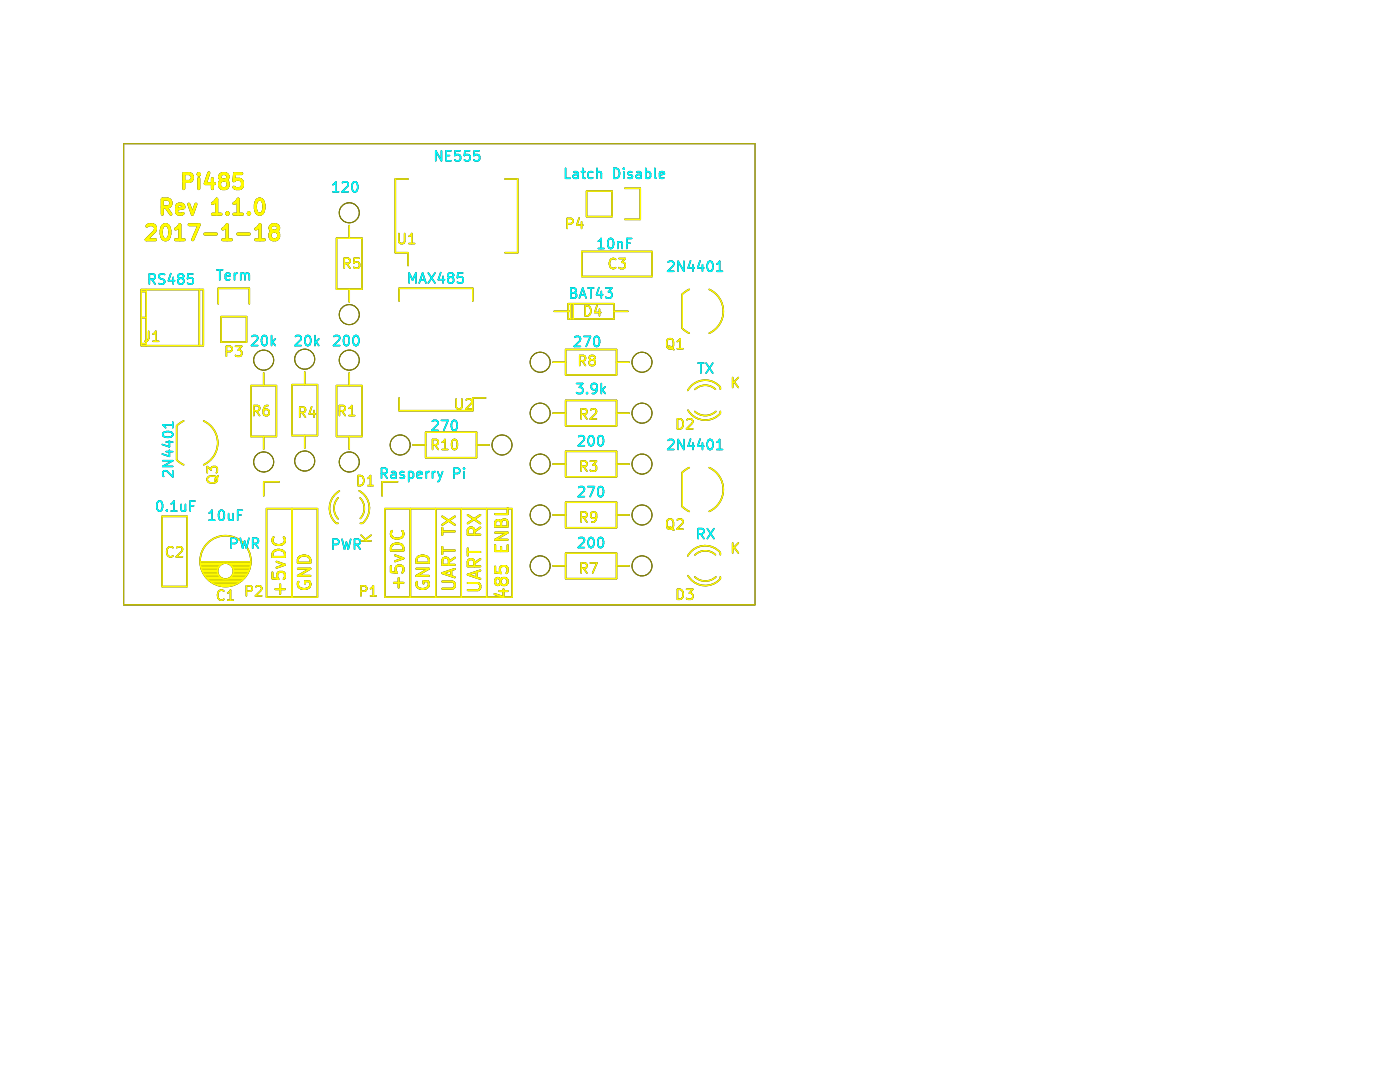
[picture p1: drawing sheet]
<svg xmlns="http://www.w3.org/2000/svg" width="140mm" height="108mm" viewBox="0 0 140 108" stroke-linecap="round" stroke-linejoin="round" font-family="sans-serif">
<g fill="none" stroke="#000" stroke-width=".1">
<path d="M12.3 14.3h63v46h-63z"/>
<circle cx="26.3" cy="35.9" r="1"/>
<circle cx="30.4" cy="35.8" r="1"/>
<circle cx="34.9" cy="31.4" r="1"/>
<circle cx="34.9" cy="21.2" r="1"/>
<circle cx="34.9" cy="35.9" r="1"/>
<circle cx="53.9" cy="36.1" r="1"/>
<circle cx="64.1" cy="36.1" r="1"/>
<circle cx="26.3" cy="46.1" r="1"/>
<circle cx="30.4" cy="46" r="1"/>
<circle cx="34.9" cy="46.1" r="1"/>
<circle cx="39.9" cy="44.4" r="1"/>
<circle cx="50.1" cy="44.4" r="1"/>
<circle cx="53.9" cy="51.4" r="1"/>
<circle cx="53.9" cy="56.5" r="1"/>
<circle cx="53.9" cy="46.3" r="1"/>
<circle cx="53.9" cy="41.2" r="1"/>
<circle cx="64.1" cy="51.4" r="1"/>
<circle cx="64.1" cy="41.2" r="1"/>
<circle cx="64.1" cy="56.5" r="1"/>
<circle cx="64.1" cy="46.3" r="1"/>
</g>
<g fill="none" stroke="#000" stroke-width=".2">
<path d="M27.2 57.1v.6l.6 .1-.1-.2v-.4l.2-.1h.4l.1 .2v.3l-.1 .2M27.3 53.6a.5 .5 0 0 0 0 .6 .5 .5 0 0 0 .6 .2 .47 .47 0 0 0 .5-.3 .47 .47 0 0 0-.1-.5M27.4 55a.65 .65 0 0 1 .7-.1 .65 .65 0 0 1 .3 .7h-1.2v-.3zM27.5 58.8h.9M27.6 56l.8 .3-.8 .3M28 58.3v1M29.7 56.7h1.3l-1.3 .8h1.3M29.8 58a.58 .58 0 0 0 .2 .7 .58 .58 0 0 0 .7 0 .43 .43 0 0 0 .2-.7h-.5v.2M29.8 55.7a.71 .71 0 0 1 1.2 .1v.3h-1.3zM39 56.5v.6h.6l-.1-.1v-.5l.2-.1 .4 .1 .2 .2v.3l-.2 .1M39.1 53a.5 .5 0 0 0 0 .6 .5 .5 0 0 0 .6 .1 .47 .47 0 0 0 .5-.2 .47 .47 0 0 0-.1-.5M39.2 54.3a.65 .65 0 0 1 .7 0 .65 .65 0 0 1 .4 .6h-1.3v-.3z"/>
<path d="M39.3 58.1h1M39.4 55.4l.9 .3-.9 .3M39.8 57.7v.9M41.5 56.7h1.3l-1.3 .8h1.3M41.6 58a.58 .58 0 0 0 .2 .7 .58 .58 0 0 0 .7 0 .43 .43 0 0 0 .2-.7h-.4v.2M41.7 55.5a.65 .65 0 0 1 .8 0 .65 .65 0 0 1 .3 .6h-1.3v-.3zM44.1 58h1l.3 .3-.1 .3-.2 .1h-1M44.1 52.7v.7M44.1 54.6v.7M44.1 54.9h1.3M44.1 53h1.3M44.1 51.5l1.3 .9"/>
<path d="M44.8 56.4v-.5a.34 .34 0 0 0-.3-.3 .34 .34 0 0 0-.4 .3v.5h1.3M45 56.9v.6M45.4 56.8l-1.3 .4 1.3 .4M45.4 55.6l-.6 .5M45.4 51.5l-1.3 .9M46.7 58.2h1l.2 .2v.2l-.2 .3h-1M46.7 54.7v.7M46.7 55.1h1.2M46.7 51.4l1.2 .8M47.3 56.5v-.5a.34 .34 0 0 0-.3-.2 .34 .34 0 0 0-.3 .2v.5h1.2M47.3 53.3v-.4a.34 .34 0 0 0-.3-.3 .34 .34 0 0 0-.3 .3v.4h1.2M47.6 57v.6"/>
<path d="M47.9 56.9l-1.2 .4 1.2 .4M47.9 55.8l-.6 .4M47.9 52.6l-.6 .4M47.9 51.4l-1.2 .8M49.4 54.4v.6h1.3v-.6M49.4 56.5v.6l.6 .1-.1-.2v-.4l.2-.1h.4l.2 .2v.3l-.2 .2M49.4 53.1h1.3l-1.3 .8h1.3M49.5 52a.3 .3 0 0 1 .3-.1 .3 .3 0 0 1 .2 .2 .33 .33 0 0 1 .3-.3 .33 .33 0 0 1 .4 .3v.4h-1.3zM49.8 59h.9M49.9 57.9l-.2-.2h-.2l-.1 .2v.2l.2 .3 .2-.1 .1-.2M49.9 57.9l.3-.2h.3l.2 .2-.1 .4-.2 .1h-.2l-.3-.3M49.9 57.9v.2"/>
<path d="M50 52.1v.4M50 54.6v.4M50.2 58.8v.8l-.9-.3M50.7 50.7v.6h-1.3"/>
</g>
<g fill="none" stroke="#000" stroke-width=".3">
<path d="M18.3 18.1h.6a.41 .41 0 0 0 .3-.4 .41 .41 0 0 0-.3-.4h-.6v1.5M19.8 17.3v.2M19.8 17.8v1M19.8 17.3v.1v.1M19.8 17.3l.1 .1-.1 .1M20.8 17.2l-.3 1.1h.9M21.2 17.8v1M22.2 18l-.1-.1a.31 .31 0 0 1-.2-.3 .31 .31 0 0 1 .3-.3l.4 .1a.31 .31 0 0 1 .2 .3 .31 .31 0 0 1-.3 .3M22.2 18l-.3 .2 .1 .5 .2 .1h.3l.3-.3v-.3l-.3-.2M22.2 18h.3M24.1 17.3h-.7l-.1 .7 .3-.1 .5 .1 .1 .2-.1 .5-.2 .1h-.3l-.3-.1M14.7 22.6l.2-.2h.3a.41 .41 0 0 1 .2 .7l-.8 .8h.9"/>
<path d="M16.2 20.7h.6a.41 .41 0 0 0 .3-.4 .41 .41 0 0 0-.3-.4h-.6v1.5M16.2 22.6a.36 .36 0 0 1 .4-.2 .36 .36 0 0 1 .3 .3 .88 .88 0 0 1-.3 1.2 .38 .38 0 0 1-.4-.3 1.28 1.28 0 0 1 0-1zM16.6 20.7l.5 .7M17.5 23.9h.9M17.5 22.8l.4-.4v1.5M17.6 20.9l.7-.2v-.3h-.5l-.2 .2 .1 .7 .1 .1 .5-.1M18.8 20.4l.4 1 .4-1M18.9 22.4h1l-.7 1.5M20.4 23.3h1.2M21.2 21.4h.9M21.2 20.3l.4-.4v1.5M22.2 23.9h.9"/>
<path d="M22.2 22.8l.5-.4v1.5M22.7 21.2l.1 .1-.1 .1M22.7 21.2l-.1 .1 .1 .1M22.7 21.2v.2M23.3 21.4h.9M23.3 20.3l.5-.4v1.5M23.7 23.3h1.2M24.8 21.2l.1 .1-.1 .1M24.8 21.2v.1v.1M24.8 21.2v.2M25.5 23.9h.9M25.5 22.8l.4-.4v1.5"/>
<path d="M25.6 20a.36 .36 0 0 1 .4-.1 .36 .36 0 0 1 .3 .3 .88 .88 0 0 1-.3 1.2 .38 .38 0 0 1-.4-.3 1.28 1.28 0 0 1 0-1.1zM27.2 23.1l-.1-.1a.31 .31 0 0 1-.1-.3 .31 .31 0 0 1 .2-.3l.5 .1a.31 .31 0 0 1 .1 .3 .31 .31 0 0 1-.3 .3M27.2 23.1l-.3 .2v.3l.3 .3h.3l.3-.3-.1-.4-.2-.1M27.2 23.1h.3"/>
</g>
<g fill="none" stroke="#000" stroke-width=".15">
<path d="M33.2 19.1h.6M33.2 18.4l.3-.3v1M34.2 18.2l.4-.1 .1 .1v.2l-.6 .7h.6M35.2 18.2l.2-.1a.53 .53 0 0 1 .3 .5 .53 .53 0 0 1-.3 .5l-.2-.1-.1-.2zM40.7 17.9h-1.3v7.3h1.3v1.3M44.1 15v1l-.6-1v1M44.5 15.5h.4M45 15h-.5v1h.5M45.9 15h-.5v.5l.1-.1 .4 .1 .1 .1-.1 .3-.1 .1-.4-.1M46.9 15h-.5l-.1 .5 .2-.1 .3 .1 .1 .1v.3l-.2 .1-.4-.1M47.8 15h-.5v.5l.1-.1 .4 .1 .1 .1-.1 .3-.1 .1-.4-.1M50.4 17.9h1.3v7.3h-1.3"/>
<path d="M56.4 16.8v1h.5M57.2 17.2h.4l.1 .6M57.7 17.4h-.4a.2 .2 0 0 0-.1 .2 .2 .2 0 0 0 .1 .2l.4-.1M58 17.1h.4M58.2 16.8v.8l.2 .2M58.5 19.1h2.6v2.5h-2.6zM59.2 17.2l-.3-.1-.2 .2v.3l.1 .1h.4M59.6 16.8v1M59.6 17.2l.1-.1 .3 .1v.6M61.2 16.8a.51 .51 0 0 1 .6 .5 .51 .51 0 0 1-.6 .5zM62.2 16.8v.1M62.2 17.1v.7"/>
<path d="M62.3 18.8h1.6v3.1h-1.6M63.1 17.2l-.3-.1-.1 .2v.1l.4 .1v.2h-.4M63.5 17.2h.4l.1 .6M64 17.4h-.4a.2 .2 0 0 0-.1 .2 .2 .2 0 0 0 .1 .2l.4-.1M64.4 17.2l.3-.1 .2 .2v.3l-.1 .1h-.4M64.4 16.8v1M65.3 16.8v.8l.2 .2M65.8 17.5l.5-.1-.1-.2-.2-.1-.2 .2 .1 .4h.3M14.1 28.9h6.2v5.6h-6.2zM14.1 31.7h.5M14.1 34.3h.5M14.1 29.1h.5"/>
<path d="M14.6 28.9v5.6M14.8 33.1v.7a.32 .32 0 0 1-.3 .3M14.9 27.9l.5-.1 .1-.1-.1-.3-.1-.1h-.4v1M15.1 27.9l.4 .4M15.3 34.1h.5M15.3 33.3l.2-.2v1M16.4 27.4l-.4-.1-.1 .2 .1 .3 .4 .2v.2l-.2 .1h-.3M17 27.3l-.2 .7h.6M17.3 27.7v.6M18 27.8l-.2-.2 .2-.3h.1l.2 .2-.2 .3M18 27.8l-.2 .2v.1l.2 .2h.1l.2-.2v-.1l-.2-.2M18 27.8h.1"/>
<path d="M19.2 27.3h-.4l-.1 .5 .2-.1 .3 .1 .1 .1-.1 .3-.1 .1-.4-.1M19.9 28.9v5.6M21.6 26.9h.6M21.8 30.3v-1.5h3.1v1.5M21.9 26.9v1M22.1 31.6h2.5v2.5h-2.5zM22.5 27.6l.5-.1-.1-.2h-.3l-.1 .1v.5h.4M22.6 35.1l.5-.1 .1-.1-.1-.3h-.1h-.4v1M23.4 27.3v.6M23.5 34.6h.6l-.3 .3 .3 .1v.5l-.2 .1h-.3l-.1-.1M23.7 27.3h-.2l-.1 .2M24 27.4l.3-.1 .1 .1"/>
<path d="M24 27.3v.6M24.4 27.4l.2-.1h.2l.1 .6M24.4 27.4v.5M25 38.5h2.6v5.1h-2.6zM25.1 33.6l.4-.1 .2 .1v.2l-.6 .7h.6M26.2 33.5h.1a.53 .53 0 0 1 .4 .5 .53 .53 0 0 1-.4 .5 .66 .66 0 0 1-.1-1zM26.3 37.2v1.3M27.1 33.5v1M27.2 34.1l.3 .4M27.5 33.8l-.4 .4M29.1 38.4h2.6v5.1h-2.6zM29.5 33.6l.4-.1 .1 .1 .1 .2-.7 .7h.7"/>
<path d="M30.4 37.1v1.3M30.5 33.6l.2-.1a.53 .53 0 0 1 .3 .5 .53 .53 0 0 1-.3 .5l-.2-.1-.1-.3zM31.4 33.5v1M31.5 34.1l.3 .4M31.8 33.8l-.4 .4M33.3 33.6l.4-.1 .2 .1v.2l-.6 .7h.6M33.6 38.5h2.5v5.1h-2.5zM33.6 23.8h2.5v5.1h-2.5zM34.4 26.3l.4-.1 .1-.1v-.2l-.2-.1h-.3v1M34.4 33.6l.1-.1a.53 .53 0 0 1 .4 .5 .53 .53 0 0 1-.4 .5l-.1-.1-.1-.3zM34.6 26.3l.3 .5M34.9 22.5v1.3"/>
<path d="M34.9 28.9v1.2M34.9 37.2v1.3M35.3 33.6l.2-.1a.53 .53 0 0 1 .3 .5 .53 .53 0 0 1-.3 .5l-.2-.1-.1-.3zM35.8 25.8h-.4l-.1 .4 .1-.1 .4 .1 .1 .1-.1 .4-.1 .1-.4-.1M39.8 23.3v.8l.2 .2h.2l.2-.2v-.8M39.8 39.7v1.3h7.4v-1.3h1.3M39.8 30v-1.2h7.4v1.2M40.8 24.3h.6M40.8 23.6l.3-.3v1M40.8 28.2v-1l.4 .8 .3-.8v1M41.8 28.2l.4-1 .3 1M41.9 28h.5"/>
<path d="M42.7 27.2l.7 1M43.4 27.2l-.7 1M44 27.2l-.3 .7h.7M44.2 27.6v.6M44.9 27.7l-.2-.2 .2-.3h.2l.2 .2-.2 .3M44.9 27.7l-.2 .2v.2l.2 .1h.3l.1-.2v-.1l-.2-.2M44.9 27.7h.2M45.5 39.8v.8l.2 .2h.2l.2-.2v-.8M46.2 27.2h-.5l-.1 .5 .2-.1 .3 .1 .1 .1v.3l-.2 .1-.4-.1M46.5 39.9l.4-.1 .1 .1 .1 .2-.6 .7h.6M55.2 36.1h1.2M55.3 31.1h1.5"/>
<path d="M56.4 40h5.1v2.5h-5.1zM56.4 34.9h5.1v2.5h-5.1zM56.6 22.3h.5l.1-.2-.1-.2-.1-.1h-.4v1M56.7 30.3h4.6v1.5h-4.6zM56.9 30.3v1.5M57 28.7h.3l.1 .1 .1 .2-.2 .2a.27 .27 0 0 1 .2 .3 .27 .27 0 0 1-.2 .2h-.3zM57 29.2h.3M57.2 30.3v1.5M57.3 33.7l.4-.1 .2 .1v.1l-.6 .8h.6M57.5 38.3h.6l-.3 .3 .3 .1v.5l-.1 .1h-.3l-.2-.1M57.8 21.7l-.2 .8h.6M57.8 29.7l.3-1 .4 1"/>
<path d="M57.8 36l.5-.1 .1-.1v-.2l-.2-.1h-.4v1M57.9 29.5h.5M58 22.1v.7M58.1 25.1h7v2.5h-7zM58.1 36l.3 .5M58.3 33.6h.6l-.4 1M58.4 30.5a.51 .51 0 0 1 .6 .5 .51 .51 0 0 1-.6 .5zM58.6 39.2v.1M58.7 28.7h.5M59 28.7v1M59 35.9l-.2-.2 .2-.2h.2l.2 .2-.2 .2M59 35.9l-.2 .2v.3l.2 .1h.2l.2-.2v-.2l-.2-.2"/>
<path d="M59 35.9h.2M59.3 33.7l.2-.1a.53 .53 0 0 1 .3 .5 .53 .53 0 0 1-.3 .5l-.2-.1v-.3zM59.6 38.7l-.2 .2h-.2l-.2-.2 .1-.4h.3l.1 .1a.66 .66 0 0 1-.2 .9h-.2M59.6 30.5l-.3 .7h.7M59.7 24.8h.6M59.7 24.1l.3-.3v1M59.8 28.7l-.3 .7h.6M59.8 30.8v.7M60 29.1v.6M60 38.3v1M60.1 38.9l.3 .4M60.4 38.6l-.4 .4"/>
<path d="M60.4 28.7h.7l-.4 .4 .3 .1v.4l-.1 .1h-.3l-.2-.1M60.7 23.9l.2-.1a.53 .53 0 0 1 .3 .5 .53 .53 0 0 1-.3 .5l-.2-.1v-.3zM61.3 31.1h1.4M61.4 25.9a.4 .4 0 0 0-.5 0 .4 .4 0 0 0-.1 .5 .37 .37 0 0 0 .2 .3 .37 .37 0 0 0 .4 0M61.5 36.1h1.3M61.7 24.1v.7M61.7 24.2l.1-.1 .2 .1 .1 .6M61.8 25.8h.6l-.3 .4 .2 .1v.4l-.1 .1h-.3l-.1-.1M62.6 24.3h.3M63 23.8h-.4v1M66.7 26.2l.3-.1 .2 .1v.2l-.6 .7h.6M66.7 33.8a.33 .33 0 0 1 .3 0 .33 .33 0 0 1 .2 .3v.4a.33 .33 0 0 1-.3 .3 .33 .33 0 0 1-.4-.3v-.4z"/>
<path d="M66.7 34.6h.2l.3 .3M67.6 34.1l.3-.3v1M67.6 34.8h.6M68.2 26.1v1l-.5-1v1M68.8 28.9l-.7 .5v3.4l.7 .4M68.9 26l-.2 .7h.6M69.1 26.4v.7M69.6 36.2h.6M69.9 26l-.3 .7h.6M69.9 36.2v1M70.1 26.4v.7M70.5 36.2l.6 1"/>
<path d="M70.7 26.1h.1a.53 .53 0 0 1 .4 .5 .53 .53 0 0 1-.4 .5 .66 .66 0 0 1-.1-1zM70.8 28.9a2.4 2.4 0 0 1 1.4 2.2 2.4 2.4 0 0 1-1.4 2.1M71.1 36.2l-.6 1M71.4 38.8a1.48 1.48 0 0 0-2.1 .1M71.5 26.4l.3-.3v1M71.5 27.1h.6M71.9 38.6a1.99 1.99 0 0 0-3.3 .4M71.9 38.6v.2M73.1 37.7v1M73.3 38.1l.4 .6M73.7 37.7l-.6 .5M15.8 50h.1a.53 .53 0 0 1 .3 .5 .53 .53 0 0 1-.3 .5 .66 .66 0 0 1-.1-1z"/>
<path d="M16.2 51.5h2.5v7h-2.5zM16.2 46h1l-1 .5h1M16.3 43.2a.54 .54 0 0 1 .9 .2 .57 .57 0 0 1-1-.1zM16.6 45.1h.6M16.6 44.1h.6M16.6 50.9v.1M16.9 44.9v.6l-.7-.2M16.9 44v.6l-.7-.3M17.1 51h.5M17.1 50.3l.3-.3v1M17.2 47v.6l-.7-.6h-.2l-.1 .2 .1 .3M17.2 42.1v.6"/>
<path d="M17.2 42.4h-1l.3 .3M17.3 54.6a.4 .4 0 0 0-.5 0 .4 .4 0 0 0-.2 .5 .37 .37 0 0 0 .2 .4 .37 .37 0 0 0 .5 0M17.6 54.6h.4h.2v.2l-.6 .8h.6M18.1 50.3v.6l.3 .1 .1-.1M18.3 42l-.7 .5v3.4l.7 .5M18.5 50.3v.7M19 50.5h.3M19.5 50h-.5v1M20 56.1h5M20 56.2h2.3M20 56.3h2M20.1 56.5h1.8"/>
<path d="M20.1 56.6h1.7M20.1 56.8h1.6M20.2 56.9h1.5M20.2 57h1.5M20.3 57.2h1.4M20.3 42a2.4 2.4 0 0 1 1.4 2.2 2.4 2.4 0 0 1-1.4 2.2M20.4 57.3h1.4M20.5 57.5h1.4M20.6 57.6h1.4M20.7 47.2v-.6l.4 .3 .1-.3h.4l.1 .1v.3l-.1 .2M20.7 57.7h1.5M20.7 47.6a.64 .64 0 0 1 1 .1 .34 .34 0 0 1-.3 .5h-.4a.33 .33 0 0 1-.3-.2 .33 .33 0 0 1 0-.4z"/>
<path d="M20.9 51.9h.5M20.9 51.2l.2-.3v1M20.9 57.9h3.2M21 58h3M21.3 58.2h2.4M21.6 58.3h1.8M21.8 47.5l-.3 .3-.1 .2M21.9 51l.1-.1a.53 .53 0 0 1 .4 .5 .53 .53 0 0 1-.4 .5l-.1-.1-.1-.3zM22 58.4h1M22.3 59a.4 .4 0 0 0-.5 0 .4 .4 0 0 0-.1 .4 .37 .37 0 0 0 .2 .4 .37 .37 0 0 0 .4 0M22.7 56.2h2.3M22.7 59.9h.6"/>
<path d="M22.7 59.2l.3-.3v1M22.8 57.7h1.5M22.8 51.2l.1 .7h.2l.1-.1M23 56.3h2M23 57.6h1.4M23.1 54.2h.4l.1-.2v-.2l-.1-.1h-.4v1M23.1 56.5h1.9M23.1 57.5h1.4M23.2 56.6h1.7M23.2 57.3h1.4M23.2 51.2v.7M23.3 56.8h1.6"/>
<path d="M23.3 57.2h1.4M23.3 56.9h1.5M23.3 57h1.5M23.7 51.4h.3M24 53.7l.2 1 .2-.7 .2 .7 .2-1M24.2 50.9h-.5v1M24.6 59l.5-.1 .1-.1-.1-.3h-.1h-.4v1M25.2 54.2h.5l.1-.2-.1-.2-.1-.1h-.4v1M25.3 41l.5-.1 .1-.1v-.2l-.2-.1h-.4v1M25.5 54.2l.3 .5M25.5 58.5h.4h.2v.2l-.6 .8h.6M25.6 41l.3 .5"/>
<path d="M26.3 43.6v1.2M26.6 50.7h5.1v8.9h-5.1zM26.8 40.5a.4 .4 0 0 0-.5 .4v.4l.1 .1 .3 .1 .1-.1 .1-.4-.1-.1-.3-.1-.2 .2M27.9 48.1h-1.6v1.4M29.1 50.7v8.9M29.9 41.1h.5l.1-.1-.1-.3-.1-.1h-.4v1M30.1 41.1l.4 .5M30.4 43.5v1.2M31.1 40.6l-.2 .7h.6M31.3 41v.6M33.2 54.3h.5l.1-.2v-.2l-.2-.1h-.4v1M33.6 52.2h.1"/>
<path d="M33.7 49.7a1.55 1.55 0 0 0 0 2.1M33.9 49a2 2 0 0 0-.3 3.2M33.9 41l.4-.1 .1-.1v-.2l-.1-.1h-.4v1M34.1 41l.3 .5M34.1 53.8l.3 1 .2-.7 .2 .7 .2-1M34.8 41.5h.6M34.8 40.7l.3-.2v1M34.9 43.6v1.2M35.4 54.3h.5v-.2v-.2l-.1-.1h-.4v1M35.6 54.3l.3 .5M35.7 47.4a.51 .51 0 0 1 .6 .5 .51 .51 0 0 1-.6 .5zM35.8 49a1.99 1.99 0 0 1 .4 3.2"/>
<path d="M35.9 49.7a1.48 1.48 0 0 1 .1 2M36 52.2h.2M36 59l.5-.1 .1-.1-.1-.3h-.1h-.4v1M36 54h1M36 53.4l.6 .6M36.7 48.4h.6M36.7 47.7l.3-.3v1M37 59.5h.5M37 58.7l.3-.2v1M37 53.4l-.5 .4M38.1 47.2h.4l.1-.1v-.3l-.2-.1h-.3v1M38.3 47.2l.3 .5"/>
<path d="M38.4 50.7h12.7v8.9h-12.7zM39.1 47.1h.3l.1 .6M39.5 47.3h-.3a.2 .2 0 0 0-.2 .2 .2 .2 0 0 0 .2 .2h.3M39.7 48.1h-1.6v1.4M40.3 47.1h-.2l-.2 .1 .1 .1 .3 .1v.3h-.4M40.8 47.1h.3l.2 .1v.3l-.1 .2h-.4M40.8 47.1v1M40.9 50.7v8.9M41.2 44.4h1.3M41.6 47.4l.5-.1v-.2h-.3l-.2 .1 .1 .5h.4M42.5 43.1h5.1v2.6h-5.1zM42.5 47.1v.6"/>
<path d="M42.8 47.1h-.2l-.1 .1M43.1 42l.4-.1 .2 .1v.2l-.6 .7h.6M43.2 44.4l.4-.1 .1-.1v-.3l-.2-.1h-.3v1M43.2 47.1v.6M43.4 44.4l.3 .4M43.4 47.1h-.1l-.1 .1M43.5 50.7v8.9M43.7 47.1l.2 .6M43.9 47.7l-.1 .3-.1 .1M44 41.9h.7l-.4 1M44.1 44.8h.6M44.1 44.1l.3-.3v1"/>
<path d="M44.2 47.1l-.3 .6M45.1 42l.2-.1a.53 .53 0 0 1 .3 .5 .53 .53 0 0 1-.3 .5l-.2-.1-.1-.2zM45.2 43.9l.1-.1a.53 .53 0 0 1 .4 .5 .53 .53 0 0 1-.4 .5h-.1l-.1-.3zM45.3 47.2h.5l.1-.1-.1-.3-.1-.1h-.4v1M46 50.7v8.9M46.3 46.7v.1M46.3 47.1v.6M47.6 44.4h1.2M48.6 50.7v8.9M55.2 41.2h1.2M55.2 56.5h1.2M55.2 51.4h1.2"/>
<path d="M55.2 46.3h1.2M56.4 45h5.1v2.6h-5.1zM56.4 50.1h5.1v2.6h-5.1zM56.4 55.2h5.1v2.5h-5.1zM57.7 53.7l.4-.1 .2 .1v.2l-.6 .7h.6M57.7 43.6l.4-.1 .2 .1v.2l-.6 .7h.6M57.7 48.6l.4-.1 .2 .1v.2l-.6 .7h.6M58 41.3h.5l.1-.2-.1-.2-.1-.1h-.4v1M58 46.5h.5l.1-.2-.1-.2-.1-.1h-.4v1M58 51.6h.5l.1-.2-.1-.2-.1-.1h-.4v1M58 56.7l.5-.1 .1-.1-.1-.2-.1-.1h-.4v1M58.2 41.3l.4 .5"/>
<path d="M58.2 56.7l.4 .5M58.2 51.6l.4 .5M58.2 46.5l.4 .5M58.6 48.5h.7l-.4 1M58.8 43.6l.1-.1a.53 .53 0 0 1 .4 .5 .53 .53 0 0 1-.4 .5l-.1-.1-.1-.3zM58.8 53.7l.1-.1a.53 .53 0 0 1 .4 .5 .53 .53 0 0 1-.4 .5l-.1-.1-.1-.3zM58.9 46h.6l-.3 .4 .3 .1v.4l-.2 .1h-.3l-.1-.1M58.9 56.2h.7l-.5 1M58.9 40.9l.4-.1 .2 .1v.2l-.6 .7h.6M59.5 51.5l-.2 .2h-.2l-.2-.2 .1-.4h.3l.2 .1a.66 .66 0 0 1-.3 .9h-.2M59.7 43.6l.2-.1a.53 .53 0 0 1 .3 .5 .53 .53 0 0 1-.3 .5l-.2-.1-.1-.3zM59.7 53.7l.2-.1a.53 .53 0 0 1 .3 .5 .53 .53 0 0 1-.3 .5l-.2-.1-.1-.3z"/>
<path d="M59.8 48.6l.1-.1a.53 .53 0 0 1 .3 .5 .53 .53 0 0 1-.3 .5 .66 .66 0 0 1-.1-.9zM61.5 41.2h1.3M61.5 56.5h1.3M61.5 51.4h1.3M61.5 46.3h1.3M66.7 43.9l.3-.1 .2 .1v.2l-.6 .7h.6M66.7 51.8a.33 .33 0 0 1 .3 0 .33 .33 0 0 1 .2 .3v.4a.33 .33 0 0 1-.3 .3 .33 .33 0 0 1-.4-.3v-.4zM66.7 52.6h.2l.3 .3M67.6 51.9l.4-.1 .1 .1 .1 .2-.7 .7h.7M67.6 41.8a.51 .51 0 0 1 .6 .5 .51 .51 0 0 1-.6 .5zM67.6 58.8a.51 .51 0 0 1 .6 .5 .51 .51 0 0 1-.6 .5zM68.2 43.8v1l-.5-1v1"/>
<path d="M68.5 58.8h.6l-.3 .4 .3 .1v.4l-.2 .1h-.2l-.2-.1M68.6 41.9l.3-.1 .2 .1v.2l-.6 .7h.6M68.7 57.4a2 2 0 0 0 3.2 .3v-.1M68.7 40.9a2 2 0 0 0 3.2 .3v-.1M68.8 46.7l-.7 .4v3.4l.7 .5M68.9 43.8l-.2 .7h.6M69.1 44.2v.6M69.7 53.3l.4-.1 .1-.1v-.3l-.1-.1h-.4v1M69.9 43.8l-.3 .7h.6M69.9 53.3l.3 .4M70.1 44.2v.6M70.6 52.7l.6 1"/>
<path d="M70.7 43.9l.1-.1a.53 .53 0 0 1 .4 .5 .53 .53 0 0 1-.4 .5 .66 .66 0 0 1-.1-.9zM70.8 46.7a2.4 2.4 0 0 1 1.4 2.1 2.4 2.4 0 0 1-1.4 2.2M71.2 52.7l-.6 1M71.4 55.3a1.48 1.48 0 0 0-2.1 .1M71.4 57.6a1.55 1.55 0 0 1-2.1 0M71.4 41a1.55 1.55 0 0 1-2.1 .1M71.5 44.8h.6M71.5 44.1l.3-.3v1M71.9 55.1a1.99 1.99 0 0 0-3.3 .4M71.9 55.1v.2M73.1 54.2v1M73.3 54.6l.4 .6"/>
<path d="M73.7 54.2l-.6 .5"/>
<circle cx="22.5" cy="56" r="2.54"/>
<circle cx="22.5" cy="57" r=".8"/>
</g>
<path d="M12.3 14.3h63v46h-63z" fill="none" stroke="#cdca00" stroke-width=".1"/>
<g fill="none" stroke="#fffb00" stroke-width=".2">
<path d="M27.2 57.1v.6l.6 .1-.1-.2v-.4l.2-.1h.4l.1 .2v.3l-.1 .2M27.3 53.6a.5 .5 0 0 0 0 .6 .5 .5 0 0 0 .6 .2 .47 .47 0 0 0 .5-.3 .47 .47 0 0 0-.1-.5M27.4 55a.65 .65 0 0 1 .7-.1 .65 .65 0 0 1 .3 .7h-1.2v-.3zM27.5 58.8h.9M27.6 56l.8 .3-.8 .3M28 58.3v1M29.7 56.7h1.3l-1.3 .8h1.3M29.8 58a.58 .58 0 0 0 .2 .7 .58 .58 0 0 0 .7 0 .43 .43 0 0 0 .2-.7h-.5v.2M29.8 55.7a.71 .71 0 0 1 1.2 .1v.3h-1.3zM39 56.5v.6h.6l-.1-.1v-.5l.2-.1 .4 .1 .2 .2v.3l-.2 .1M39.1 53a.5 .5 0 0 0 0 .6 .5 .5 0 0 0 .6 .1 .47 .47 0 0 0 .5-.2 .47 .47 0 0 0-.1-.5M39.2 54.3a.65 .65 0 0 1 .7 0 .65 .65 0 0 1 .4 .6h-1.3v-.3z"/>
<path d="M39.3 58.1h1M39.4 55.4l.9 .3-.9 .3M39.8 57.7v.9M41.5 56.7h1.3l-1.3 .8h1.3M41.6 58a.58 .58 0 0 0 .2 .7 .58 .58 0 0 0 .7 0 .43 .43 0 0 0 .2-.7h-.4v.2M41.7 55.5a.65 .65 0 0 1 .8 0 .65 .65 0 0 1 .3 .6h-1.3v-.3zM44.1 58h1l.3 .3-.1 .3-.2 .1h-1M44.1 52.7v.7M44.1 54.6v.7M44.1 54.9h1.3M44.1 53h1.3M44.1 51.5l1.3 .9"/>
<path d="M44.8 56.4v-.5a.34 .34 0 0 0-.3-.3 .34 .34 0 0 0-.4 .3v.5h1.3M45 56.9v.6M45.4 56.8l-1.3 .4 1.3 .4M45.4 55.6l-.6 .5M45.4 51.5l-1.3 .9M46.7 58.2h1l.2 .2v.2l-.2 .3h-1M46.7 54.7v.7M46.7 55.1h1.2M46.7 51.4l1.2 .8M47.3 56.5v-.5a.34 .34 0 0 0-.3-.2 .34 .34 0 0 0-.3 .2v.5h1.2M47.3 53.3v-.4a.34 .34 0 0 0-.3-.3 .34 .34 0 0 0-.3 .3v.4h1.2M47.6 57v.6"/>
<path d="M47.9 56.9l-1.2 .4 1.2 .4M47.9 55.8l-.6 .4M47.9 52.6l-.6 .4M47.9 51.4l-1.2 .8M49.4 54.4v.6h1.3v-.6M49.4 56.5v.6l.6 .1-.1-.2v-.4l.2-.1h.4l.2 .2v.3l-.2 .2M49.4 53.1h1.3l-1.3 .8h1.3M49.5 52a.3 .3 0 0 1 .3-.1 .3 .3 0 0 1 .2 .2 .33 .33 0 0 1 .3-.3 .33 .33 0 0 1 .4 .3v.4h-1.3zM49.8 59h.9M49.9 57.9l-.2-.2h-.2l-.1 .2v.2l.2 .3 .2-.1 .1-.2M49.9 57.9l.3-.2h.3l.2 .2-.1 .4-.2 .1h-.2l-.3-.3M49.9 57.9v.2"/>
<path d="M50 52.1v.4M50 54.6v.4M50.2 58.8v.8l-.9-.3M50.7 50.7v.6h-1.3"/>
</g>
<g fill="none" stroke="#fffb00" stroke-width=".3">
<path d="M18.3 18.1h.6a.41 .41 0 0 0 .3-.4 .41 .41 0 0 0-.3-.4h-.6v1.5M19.8 17.3v.2M19.8 17.8v1M19.8 17.3v.1v.1M19.8 17.3l.1 .1-.1 .1M20.8 17.2l-.3 1.1h.9M21.2 17.8v1M22.2 18l-.1-.1a.31 .31 0 0 1-.2-.3 .31 .31 0 0 1 .3-.3l.4 .1a.31 .31 0 0 1 .2 .3 .31 .31 0 0 1-.3 .3M22.2 18l-.3 .2 .1 .5 .2 .1h.3l.3-.3v-.3l-.3-.2M22.2 18h.3M24.1 17.3h-.7l-.1 .7 .3-.1 .5 .1 .1 .2-.1 .5-.2 .1h-.3l-.3-.1M14.7 22.6l.2-.2h.3a.41 .41 0 0 1 .2 .7l-.8 .8h.9"/>
<path d="M16.2 20.7h.6a.41 .41 0 0 0 .3-.4 .41 .41 0 0 0-.3-.4h-.6v1.5M16.2 22.6a.36 .36 0 0 1 .4-.2 .36 .36 0 0 1 .3 .3 .88 .88 0 0 1-.3 1.2 .38 .38 0 0 1-.4-.3 1.28 1.28 0 0 1 0-1zM16.6 20.7l.5 .7M17.5 23.9h.9M17.5 22.8l.4-.4v1.5M17.6 20.9l.7-.2v-.3h-.5l-.2 .2 .1 .7 .1 .1 .5-.1M18.8 20.4l.4 1 .4-1M18.9 22.4h1l-.7 1.5M20.4 23.3h1.2M21.2 21.4h.9M21.2 20.3l.4-.4v1.5M22.2 23.9h.9"/>
<path d="M22.2 22.8l.5-.4v1.5M22.7 21.2l.1 .1-.1 .1M22.7 21.2l-.1 .1 .1 .1M22.7 21.2v.2M23.3 21.4h.9M23.3 20.3l.5-.4v1.5M23.7 23.3h1.2M24.8 21.2l.1 .1-.1 .1M24.8 21.2v.1v.1M24.8 21.2v.2M25.5 23.9h.9M25.5 22.8l.4-.4v1.5"/>
<path d="M25.6 20a.36 .36 0 0 1 .4-.1 .36 .36 0 0 1 .3 .3 .88 .88 0 0 1-.3 1.2 .38 .38 0 0 1-.4-.3 1.28 1.28 0 0 1 0-1.1zM27.2 23.1l-.1-.1a.31 .31 0 0 1-.1-.3 .31 .31 0 0 1 .2-.3l.5 .1a.31 .31 0 0 1 .1 .3 .31 .31 0 0 1-.3 .3M27.2 23.1l-.3 .2v.3l.3 .3h.3l.3-.3-.1-.4-.2-.1M27.2 23.1h.3"/>
</g>
<g fill="none" stroke="#969400" stroke-width=".1">
<circle cx="26.3" cy="35.9" r="1"/>
<circle cx="30.4" cy="35.8" r="1"/>
<circle cx="34.9" cy="31.4" r="1"/>
<circle cx="34.9" cy="21.2" r="1"/>
<circle cx="34.9" cy="35.9" r="1"/>
<circle cx="53.9" cy="36.1" r="1"/>
<circle cx="64.1" cy="36.1" r="1"/>
<circle cx="26.3" cy="46.1" r="1"/>
<circle cx="30.4" cy="46" r="1"/>
<circle cx="34.9" cy="46.1" r="1"/>
<circle cx="39.9" cy="44.4" r="1"/>
<circle cx="50.1" cy="44.4" r="1"/>
<circle cx="53.9" cy="51.4" r="1"/>
<circle cx="53.9" cy="56.5" r="1"/>
<circle cx="53.9" cy="46.3" r="1"/>
<circle cx="53.9" cy="41.2" r="1"/>
<circle cx="64.1" cy="51.4" r="1"/>
<circle cx="64.1" cy="41.2" r="1"/>
<circle cx="64.1" cy="56.5" r="1"/>
<circle cx="64.1" cy="46.3" r="1"/>
</g>
<g fill="none" stroke="#fffb00" stroke-width=".15">
<path d="M40.7 17.9h-1.3v7.3h1.3v1.3M50.4 17.9h1.3v7.3h-1.3M58.5 19.1h2.6v2.5h-2.6zM62.3 18.8h1.6v3.1h-1.6M14.1 28.9h6.2v5.6h-6.2zM14.1 31.7h.5M14.1 34.3h.5M14.1 29.1h.5M14.6 28.9v5.6M14.8 33.1v.7a.32 .32 0 0 1-.3 .3M15.3 34.1h.5M15.3 33.3l.2-.2v1"/>
<path d="M19.9 28.9v5.6M21.8 30.3v-1.5h3.1v1.5M22.1 31.6h2.5v2.5h-2.5zM22.6 35.1l.5-.1 .1-.1-.1-.3h-.1h-.4v1M23.5 34.6h.6l-.3 .3 .3 .1v.5l-.2 .1h-.3l-.1-.1M25 38.5h2.6v5.1h-2.6zM26.3 37.2v1.3M29.1 38.4h2.6v5.1h-2.6zM30.4 37.1v1.3M33.6 38.5h2.5v5.1h-2.5zM33.6 23.8h2.5v5.1h-2.5zM34.4 26.3l.4-.1 .1-.1v-.2l-.2-.1h-.3v1"/>
<path d="M34.6 26.3l.3 .5M34.9 22.5v1.3M34.9 28.9v1.2M34.9 37.2v1.3M35.8 25.8h-.4l-.1 .4 .1-.1 .4 .1 .1 .1-.1 .4-.1 .1-.4-.1M39.8 23.3v.8l.2 .2h.2l.2-.2v-.8M39.8 39.7v1.3h7.4v-1.3h1.3M39.8 30v-1.2h7.4v1.2M40.8 24.3h.6M40.8 23.6l.3-.3v1M45.5 39.8v.8l.2 .2h.2l.2-.2v-.8M46.5 39.9l.4-.1 .1 .1 .1 .2-.6 .7h.6"/>
<path d="M55.2 36.1h1.2M55.3 31.1h1.5M56.4 40h5.1v2.5h-5.1zM56.4 34.9h5.1v2.5h-5.1zM56.6 22.3h.5l.1-.2-.1-.2-.1-.1h-.4v1M56.7 30.3h4.6v1.5h-4.6zM56.9 30.3v1.5M57.2 30.3v1.5M57.8 21.7l-.2 .8h.6M57.8 36l.5-.1 .1-.1v-.2l-.2-.1h-.4v1M58 22.1v.7M58.1 25.1h7v2.5h-7z"/>
<path d="M58.1 36l.3 .5M58.4 30.5a.51 .51 0 0 1 .6 .5 .51 .51 0 0 1-.6 .5zM59 35.9l-.2-.2 .2-.2h.2l.2 .2-.2 .2M59 35.9l-.2 .2v.3l.2 .1h.2l.2-.2v-.2l-.2-.2M59 35.9h.2M59.6 30.5l-.3 .7h.7M59.8 30.8v.7M61.3 31.1h1.4M61.4 25.9a.4 .4 0 0 0-.5 0 .4 .4 0 0 0-.1 .5 .37 .37 0 0 0 .2 .3 .37 .37 0 0 0 .4 0M61.5 36.1h1.3M61.8 25.8h.6l-.3 .4 .2 .1v.4l-.1 .1h-.3l-.1-.1M66.7 33.8a.33 .33 0 0 1 .3 0 .33 .33 0 0 1 .2 .3v.4a.33 .33 0 0 1-.3 .3 .33 .33 0 0 1-.4-.3v-.4z"/>
<path d="M66.7 34.6h.2l.3 .3M67.6 34.8h.6M67.6 34.1l.3-.3v1M68.8 28.9l-.7 .5v3.4l.7 .4M70.8 28.9a2.4 2.4 0 0 1 1.4 2.2 2.4 2.4 0 0 1-1.4 2.1M71.4 38.8a1.48 1.48 0 0 0-2.1 .1M71.9 38.6a1.99 1.99 0 0 0-3.3 .4M71.9 38.6v.2M73.1 37.7v1M73.3 38.1l.4 .6M73.7 37.7l-.6 .5M16.2 51.5h2.5v7h-2.5z"/>
<path d="M17.3 54.6a.4 .4 0 0 0-.5 0 .4 .4 0 0 0-.2 .5 .37 .37 0 0 0 .2 .4 .37 .37 0 0 0 .5 0M17.6 54.6h.4h.2v.2l-.6 .8h.6M18.3 42l-.7 .5v3.4l.7 .5M20 56.1h5M20 56.2h2.3M20 56.3h2M20.1 56.5h1.8M20.1 56.6h1.7M20.1 56.8h1.6M20.2 56.9h1.5M20.2 57h1.5M20.3 57.2h1.4"/>
<path d="M20.3 42a2.4 2.4 0 0 1 1.4 2.2 2.4 2.4 0 0 1-1.4 2.2M20.4 57.3h1.4M20.5 57.5h1.4M20.6 57.6h1.4M20.7 47.2v-.6l.4 .3 .1-.3h.4l.1 .1v.3l-.1 .2M20.7 57.7h1.5M20.7 47.6a.64 .64 0 0 1 1 .1 .34 .34 0 0 1-.3 .5h-.4a.33 .33 0 0 1-.3-.2 .33 .33 0 0 1 0-.4zM20.9 57.9h3.2M21 58h3M21.3 58.2h2.4M21.6 58.3h1.8M21.8 47.5l-.3 .3-.1 .2"/>
<path d="M22 58.4h1M22.3 59a.4 .4 0 0 0-.5 0 .4 .4 0 0 0-.1 .4 .37 .37 0 0 0 .2 .4 .37 .37 0 0 0 .4 0M22.7 56.2h2.3M22.7 59.9h.6M22.7 59.2l.3-.3v1M22.8 57.7h1.5M23 56.3h2M23 57.6h1.4M23.1 56.5h1.9M23.1 57.5h1.4M23.2 56.6h1.7M23.2 57.3h1.4"/>
<path d="M23.3 56.8h1.6M23.3 57.2h1.4M23.3 56.9h1.5M23.3 57h1.5M24.6 59l.5-.1 .1-.1-.1-.3h-.1h-.4v1M25.3 41l.5-.1 .1-.1v-.2l-.2-.1h-.4v1M25.5 58.5h.4h.2v.2l-.6 .8h.6M25.6 41l.3 .5M26.3 43.6v1.2M26.6 50.7h5.1v8.9h-5.1zM26.8 40.5a.4 .4 0 0 0-.5 .4v.4l.1 .1 .3 .1 .1-.1 .1-.4-.1-.1-.3-.1-.2 .2M27.9 48.1h-1.6v1.4"/>
<path d="M29.1 50.7v8.9M29.9 41.1h.5l.1-.1-.1-.3-.1-.1h-.4v1M30.1 41.1l.4 .5M30.4 43.5v1.2M31.1 40.6l-.2 .7h.6M31.3 41v.6M33.6 52.2h.1M33.7 49.7a1.55 1.55 0 0 0 0 2.1M33.9 49a2 2 0 0 0-.3 3.2M33.9 41l.4-.1 .1-.1v-.2l-.1-.1h-.4v1M34.1 41l.3 .5M34.8 41.5h.6"/>
<path d="M34.8 40.7l.3-.2v1M34.9 43.6v1.2M35.7 47.4a.51 .51 0 0 1 .6 .5 .51 .51 0 0 1-.6 .5zM35.8 49a1.99 1.99 0 0 1 .4 3.2M35.9 49.7a1.48 1.48 0 0 1 .1 2M36 52.2h.2M36 59l.5-.1 .1-.1-.1-.3h-.1h-.4v1M36 54h1M36 53.4l.6 .6M36.7 48.4h.6M36.7 47.7l.3-.3v1M37 59.5h.5"/>
<path d="M37 58.7l.3-.2v1M37 53.4l-.5 .4M38.4 50.7h12.7v8.9h-12.7zM39.7 48.1h-1.6v1.4M40.9 50.7v8.9M41.2 44.4h1.3M42.5 43.1h5.1v2.6h-5.1zM43.2 44.4l.4-.1 .1-.1v-.3l-.2-.1h-.3v1M43.4 44.4l.3 .4M43.5 50.7v8.9M44.1 44.8h.6M44.1 44.1l.3-.3v1"/>
<path d="M45.2 43.9l.1-.1a.53 .53 0 0 1 .4 .5 .53 .53 0 0 1-.4 .5h-.1l-.1-.3zM46 50.7v8.9M47.6 44.4h1.2M48.6 50.7v8.9M55.2 41.2h1.2M55.2 56.5h1.2M55.2 51.4h1.2M55.2 46.3h1.2M56.4 45h5.1v2.6h-5.1zM56.4 50.1h5.1v2.6h-5.1zM56.4 55.2h5.1v2.5h-5.1zM58 41.3h.5l.1-.2-.1-.2-.1-.1h-.4v1"/>
<path d="M58 46.5h.5l.1-.2-.1-.2-.1-.1h-.4v1M58 51.6h.5l.1-.2-.1-.2-.1-.1h-.4v1M58 56.7l.5-.1 .1-.1-.1-.2-.1-.1h-.4v1M58.2 41.3l.4 .5M58.2 56.7l.4 .5M58.2 51.6l.4 .5M58.2 46.5l.4 .5M58.9 46h.6l-.3 .4 .3 .1v.4l-.2 .1h-.3l-.1-.1M58.9 56.2h.7l-.5 1M58.9 40.9l.4-.1 .2 .1v.2l-.6 .7h.6M59.5 51.5l-.2 .2h-.2l-.2-.2 .1-.4h.3l.2 .1a.66 .66 0 0 1-.3 .9h-.2M61.5 41.2h1.3"/>
<path d="M61.5 56.5h1.3M61.5 51.4h1.3M61.5 46.3h1.3M66.7 51.8a.33 .33 0 0 1 .3 0 .33 .33 0 0 1 .2 .3v.4a.33 .33 0 0 1-.3 .3 .33 .33 0 0 1-.4-.3v-.4zM66.7 52.6h.2l.3 .3M67.6 51.9l.4-.1 .1 .1 .1 .2-.7 .7h.7M67.6 41.8a.51 .51 0 0 1 .6 .5 .51 .51 0 0 1-.6 .5zM67.6 58.8a.51 .51 0 0 1 .6 .5 .51 .51 0 0 1-.6 .5zM68.5 58.8h.6l-.3 .4 .3 .1v.4l-.2 .1h-.2l-.2-.1M68.6 41.9l.3-.1 .2 .1v.2l-.6 .7h.6M68.7 57.4a2 2 0 0 0 3.2 .3v-.1M68.7 40.9a2 2 0 0 0 3.2 .3v-.1"/>
<path d="M68.8 46.7l-.7 .4v3.4l.7 .5M70.8 46.7a2.4 2.4 0 0 1 1.4 2.1 2.4 2.4 0 0 1-1.4 2.2M71.4 55.3a1.48 1.48 0 0 0-2.1 .1M71.4 57.6a1.55 1.55 0 0 1-2.1 0M71.4 41a1.55 1.55 0 0 1-2.1 .1M71.9 55.1a1.99 1.99 0 0 0-3.3 .4M71.9 55.1v.2M73.1 54.2v1M73.3 54.6l.4 .6M73.7 54.2l-.6 .5"/>
<circle cx="22.5" cy="56" r="2.54"/>
<circle cx="22.5" cy="57" r=".8"/>
</g>
<g fill="none" stroke="#00fdff" stroke-width=".15">
<path d="M33.2 19.1h.6M33.2 18.4l.3-.3v1M34.2 18.2l.4-.1 .1 .1v.2l-.6 .7h.6M35.2 18.2l.2-.1a.53 .53 0 0 1 .3 .5 .53 .53 0 0 1-.3 .5l-.2-.1-.1-.2zM44.1 15v1l-.6-1v1M44.5 15.5h.4M45 15h-.5v1h.5M45.9 15h-.5v.5l.1-.1 .4 .1 .1 .1-.1 .3-.1 .1-.4-.1M46.9 15h-.5l-.1 .5 .2-.1 .3 .1 .1 .1v.3l-.2 .1-.4-.1M47.8 15h-.5v.5l.1-.1 .4 .1 .1 .1-.1 .3-.1 .1-.4-.1M56.4 16.8v1h.5M57.2 17.2h.4l.1 .6"/>
<path d="M57.7 17.4h-.4a.2 .2 0 0 0-.1 .2 .2 .2 0 0 0 .1 .2l.4-.1M58 17.1h.4M58.2 16.8v.8l.2 .2M59.2 17.2l-.3-.1-.2 .2v.3l.1 .1h.4M59.6 16.8v1M59.6 17.2l.1-.1 .3 .1v.6M61.2 16.8a.51 .51 0 0 1 .6 .5 .51 .51 0 0 1-.6 .5zM62.2 16.8v.1M62.2 17.1v.7M63.1 17.2l-.3-.1-.1 .2v.1l.4 .1v.2h-.4M63.5 17.2h.4l.1 .6M64 17.4h-.4a.2 .2 0 0 0-.1 .2 .2 .2 0 0 0 .1 .2l.4-.1"/>
<path d="M64.4 17.2l.3-.1 .2 .2v.3l-.1 .1h-.4M64.4 16.8v1M65.3 16.8v.8l.2 .2M65.8 17.5l.5-.1-.1-.2-.2-.1-.2 .2 .1 .4h.3M14.9 27.9l.5-.1 .1-.1-.1-.3-.1-.1h-.4v1M15.1 27.9l.4 .4M16.4 27.4l-.4-.1-.1 .2 .1 .3 .4 .2v.2l-.2 .1h-.3M17 27.3l-.2 .7h.6M17.3 27.7v.6M18 27.8l-.2-.2 .2-.3h.1l.2 .2-.2 .3M18 27.8l-.2 .2v.1l.2 .2h.1l.2-.2v-.1l-.2-.2M18 27.8h.1"/>
<path d="M19.2 27.3h-.4l-.1 .5 .2-.1 .3 .1 .1 .1-.1 .3-.1 .1-.4-.1M21.6 26.9h.6M21.9 26.9v1M22.5 27.6l.5-.1-.1-.2h-.3l-.1 .1v.5h.4M23.4 27.3v.6M23.7 27.3h-.2l-.1 .2M24 27.4l.3-.1 .1 .1M24 27.3v.6M24.4 27.4l.2-.1h.2l.1 .6M24.4 27.4v.5M25.1 33.6l.4-.1 .2 .1v.2l-.6 .7h.6M26.2 33.5h.1a.53 .53 0 0 1 .4 .5 .53 .53 0 0 1-.4 .5 .66 .66 0 0 1-.1-1z"/>
<path d="M27.1 33.5v1M27.2 34.1l.3 .4M27.5 33.8l-.4 .4M29.5 33.6l.4-.1 .1 .1 .1 .2-.7 .7h.7M30.5 33.6l.2-.1a.53 .53 0 0 1 .3 .5 .53 .53 0 0 1-.3 .5l-.2-.1-.1-.3zM31.4 33.5v1M31.5 34.1l.3 .4M31.8 33.8l-.4 .4M33.3 33.6l.4-.1 .2 .1v.2l-.6 .7h.6M34.4 33.6l.1-.1a.53 .53 0 0 1 .4 .5 .53 .53 0 0 1-.4 .5l-.1-.1-.1-.3zM35.3 33.6l.2-.1a.53 .53 0 0 1 .3 .5 .53 .53 0 0 1-.3 .5l-.2-.1-.1-.3zM40.8 28.2v-1l.4 .8 .3-.8v1"/>
<path d="M41.8 28.2l.4-1 .3 1M41.9 28h.5M42.7 27.2l.7 1M43.4 27.2l-.7 1M44 27.2l-.3 .7h.7M44.2 27.6v.6M44.9 27.7l-.2-.2 .2-.3h.2l.2 .2-.2 .3M44.9 27.7l-.2 .2v.2l.2 .1h.3l.1-.2v-.1l-.2-.2M44.9 27.7h.2M46.2 27.2h-.5l-.1 .5 .2-.1 .3 .1 .1 .1v.3l-.2 .1-.4-.1M57 28.7h.3l.1 .1 .1 .2-.2 .2a.27 .27 0 0 1 .2 .3 .27 .27 0 0 1-.2 .2h-.3zM57 29.2h.3"/>
<path d="M57.3 33.7l.4-.1 .2 .1v.1l-.6 .8h.6M57.5 38.3h.6l-.3 .3 .3 .1v.5l-.1 .1h-.3l-.2-.1M57.8 29.7l.3-1 .4 1M57.9 29.5h.5M58.3 33.6h.6l-.4 1M58.6 39.2v.1M58.7 28.7h.5M59 28.7v1M59.3 33.7l.2-.1a.53 .53 0 0 1 .3 .5 .53 .53 0 0 1-.3 .5l-.2-.1v-.3zM59.6 38.7l-.2 .2h-.2l-.2-.2 .1-.4h.3l.1 .1a.66 .66 0 0 1-.2 .9h-.2M59.7 24.8h.6M59.7 24.1l.3-.3v1"/>
<path d="M59.8 28.7l-.3 .7h.6M60 29.1v.6M60 38.3v1M60.1 38.9l.3 .4M60.4 38.6l-.4 .4M60.4 28.7h.7l-.4 .4 .3 .1v.4l-.1 .1h-.3l-.2-.1M60.7 23.9l.2-.1a.53 .53 0 0 1 .3 .5 .53 .53 0 0 1-.3 .5l-.2-.1v-.3zM61.7 24.1v.7M61.7 24.2l.1-.1 .2 .1 .1 .6M62.6 24.3h.3M63 23.8h-.4v1M66.7 26.2l.3-.1 .2 .1v.2l-.6 .7h.6"/>
<path d="M68.2 26.1v1l-.5-1v1M68.9 26l-.2 .7h.6M69.1 26.4v.7M69.6 36.2h.6M69.9 26l-.3 .7h.6M69.9 36.2v1M70.1 26.4v.7M70.5 36.2l.6 1M70.7 26.1h.1a.53 .53 0 0 1 .4 .5 .53 .53 0 0 1-.4 .5 .66 .66 0 0 1-.1-1zM71.1 36.2l-.6 1M71.5 26.4l.3-.3v1M71.5 27.1h.6"/>
<path d="M15.8 50h.1a.53 .53 0 0 1 .3 .5 .53 .53 0 0 1-.3 .5 .66 .66 0 0 1-.1-1zM16.2 46h1l-1 .5h1M16.3 43.2a.54 .54 0 0 1 .9 .2 .57 .57 0 0 1-1-.1zM16.6 45.1h.6M16.6 44.1h.6M16.6 50.9v.1M16.9 44.9v.6l-.7-.2M16.9 44v.6l-.7-.3M17.1 51h.5M17.1 50.3l.3-.3v1M17.2 47v.6l-.7-.6h-.2l-.1 .2 .1 .3M17.2 42.1v.6"/>
<path d="M17.2 42.4h-1l.3 .3M18.1 50.3v.6l.3 .1 .1-.1M18.5 50.3v.7M19 50.5h.3M19.5 50h-.5v1M20.9 51.9h.5M20.9 51.2l.2-.3v1M21.9 51l.1-.1a.53 .53 0 0 1 .4 .5 .53 .53 0 0 1-.4 .5l-.1-.1-.1-.3zM22.8 51.2l.1 .7h.2l.1-.1M23.1 54.2h.4l.1-.2v-.2l-.1-.1h-.4v1M23.2 51.2v.7M23.7 51.4h.3"/>
<path d="M24 53.7l.2 1 .2-.7 .2 .7 .2-1M24.2 50.9h-.5v1M25.2 54.2h.5l.1-.2-.1-.2-.1-.1h-.4v1M25.5 54.2l.3 .5M33.2 54.3h.5l.1-.2v-.2l-.2-.1h-.4v1M34.1 53.8l.3 1 .2-.7 .2 .7 .2-1M35.4 54.3h.5v-.2v-.2l-.1-.1h-.4v1M35.6 54.3l.3 .5M38.1 47.2h.4l.1-.1v-.3l-.2-.1h-.3v1M38.3 47.2l.3 .5M39.1 47.1h.3l.1 .6M39.5 47.3h-.3a.2 .2 0 0 0-.2 .2 .2 .2 0 0 0 .2 .2h.3"/>
<path d="M40.3 47.1h-.2l-.2 .1 .1 .1 .3 .1v.3h-.4M40.8 47.1h.3l.2 .1v.3l-.1 .2h-.4M40.8 47.1v1M41.6 47.4l.5-.1v-.2h-.3l-.2 .1 .1 .5h.4M42.5 47.1v.6M42.8 47.1h-.2l-.1 .1M43.1 42l.4-.1 .2 .1v.2l-.6 .7h.6M43.2 47.1v.6M43.4 47.1h-.1l-.1 .1M43.7 47.1l.2 .6M43.9 47.7l-.1 .3-.1 .1M44 41.9h.7l-.4 1"/>
<path d="M44.2 47.1l-.3 .6M45.1 42l.2-.1a.53 .53 0 0 1 .3 .5 .53 .53 0 0 1-.3 .5l-.2-.1-.1-.2zM45.3 47.2h.5l.1-.1-.1-.3-.1-.1h-.4v1M46.3 46.7v.1M46.3 47.1v.6M57.7 53.7l.4-.1 .2 .1v.2l-.6 .7h.6M57.7 43.6l.4-.1 .2 .1v.2l-.6 .7h.6M57.7 48.6l.4-.1 .2 .1v.2l-.6 .7h.6M58.6 48.5h.7l-.4 1M58.8 53.7l.1-.1a.53 .53 0 0 1 .4 .5 .53 .53 0 0 1-.4 .5l-.1-.1-.1-.3zM58.8 43.6l.1-.1a.53 .53 0 0 1 .4 .5 .53 .53 0 0 1-.4 .5l-.1-.1-.1-.3zM59.7 53.7l.2-.1a.53 .53 0 0 1 .3 .5 .53 .53 0 0 1-.3 .5l-.2-.1-.1-.3z"/>
<path d="M59.7 43.6l.2-.1a.53 .53 0 0 1 .3 .5 .53 .53 0 0 1-.3 .5l-.2-.1-.1-.3zM59.8 48.6l.1-.1a.53 .53 0 0 1 .3 .5 .53 .53 0 0 1-.3 .5 .66 .66 0 0 1-.1-.9zM66.7 43.9l.3-.1 .2 .1v.2l-.6 .7h.6M68.2 43.8v1l-.5-1v1M68.9 43.8l-.2 .7h.6M69.1 44.2v.6M69.7 53.3l.4-.1 .1-.1v-.3l-.1-.1h-.4v1M69.9 43.8l-.3 .7h.6M69.9 53.3l.3 .4M70.1 44.2v.6M70.6 52.7l.6 1M70.7 43.9l.1-.1a.53 .53 0 0 1 .4 .5 .53 .53 0 0 1-.4 .5 .66 .66 0 0 1-.1-.9z"/>
<path d="M71.2 52.7l-.6 1M71.5 44.8h.6M71.5 44.1l.3-.3v1"/>
</g>
</svg>
